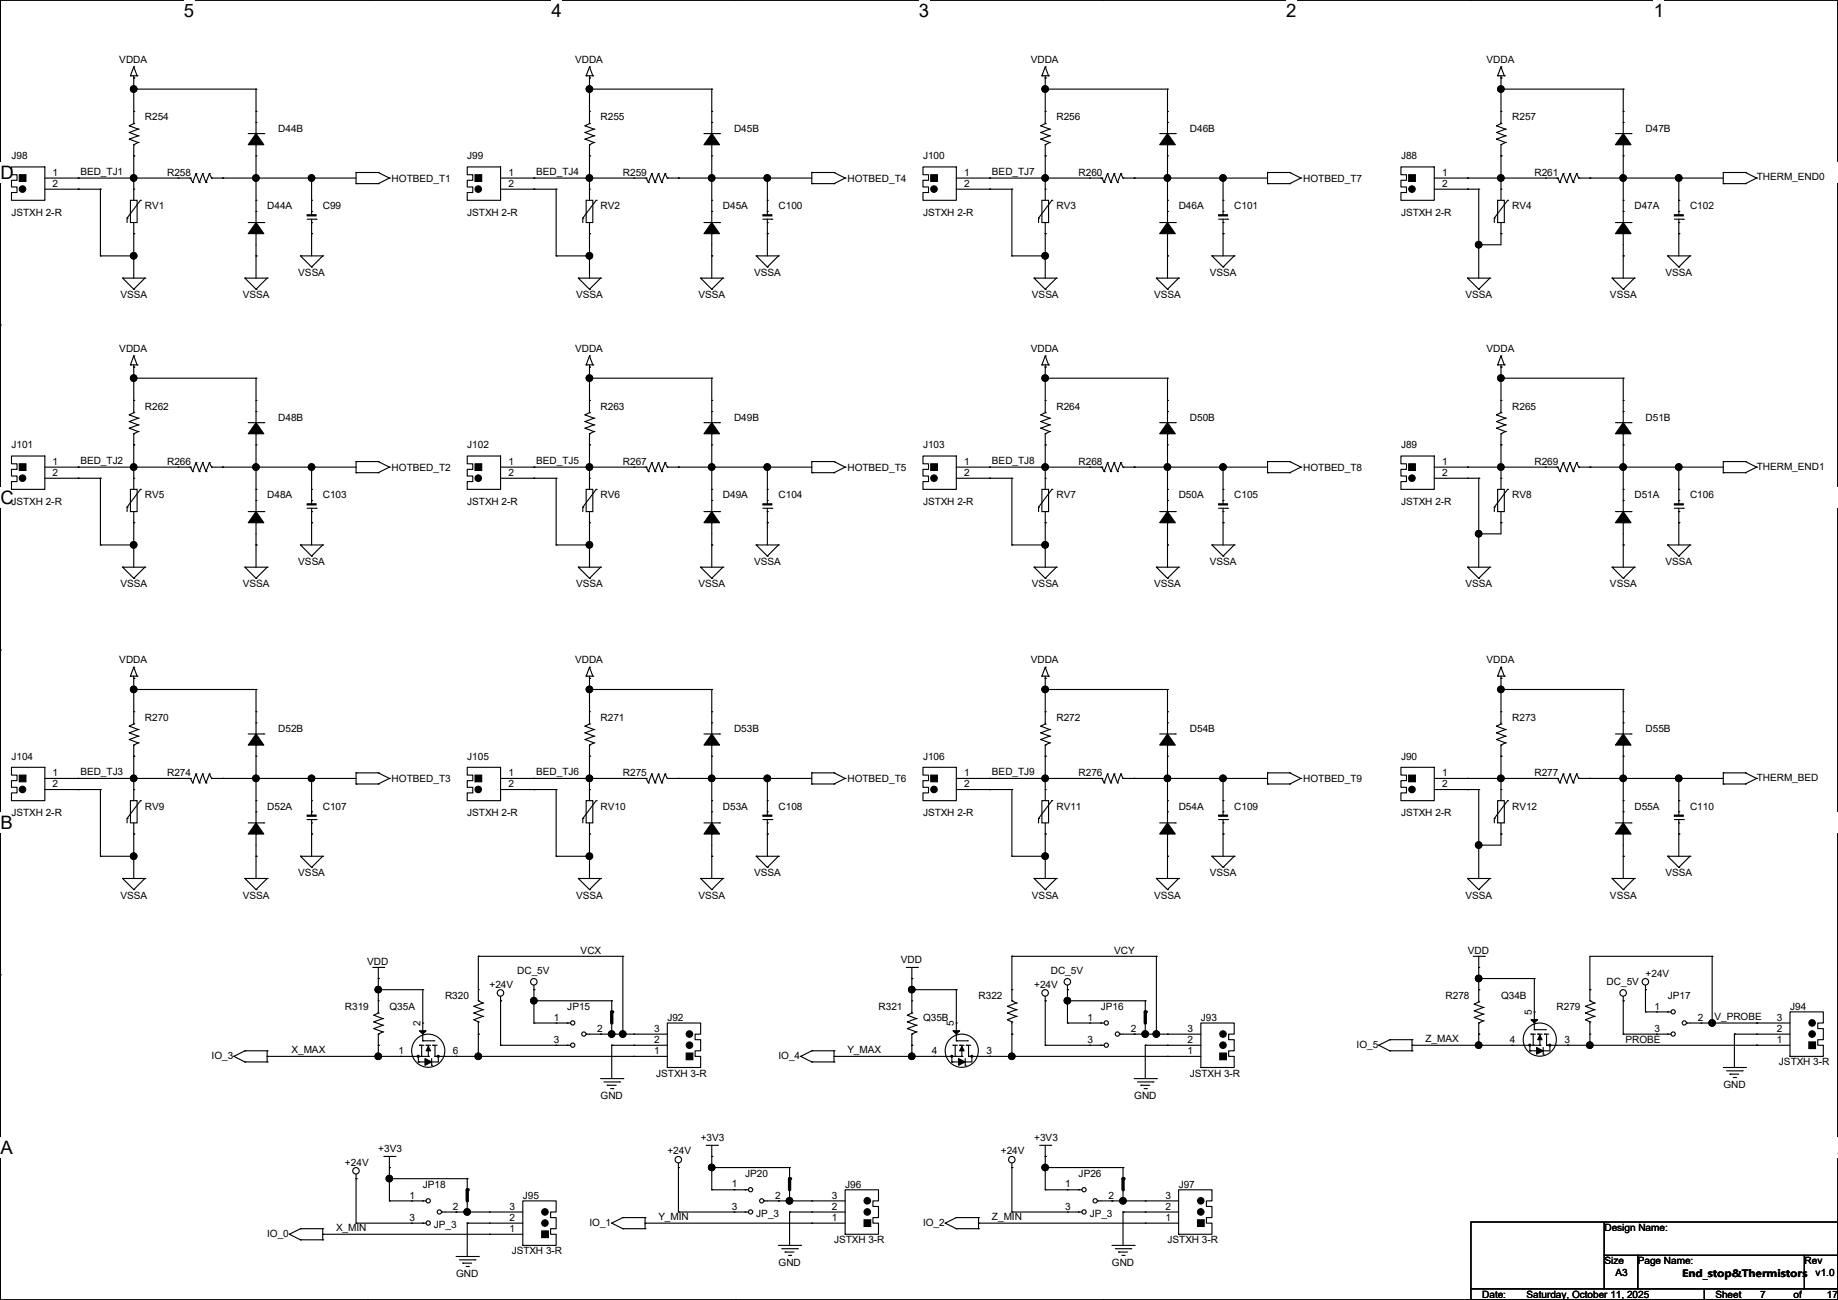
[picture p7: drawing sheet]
<svg xmlns="http://www.w3.org/2000/svg" width="420mm" height="297mm" viewBox="0 0 420 297" stroke-linecap="round" stroke-linejoin="round" font-family="sans-serif">
<defs><g id="words">
<g font-size="4.2">
<text x="42" y="3.9">5</text>
<text x="126" y="3.9">4</text>
<text x="210" y="3.9">3</text>
<text x="293.9" y="3.9">2</text>
<text x="377.9" y="3.9">1</text>
<text x=".1" y="40.9">D</text>
<text x=".1" y="115.1">C</text>
<text x=".1" y="189.4">B</text>
<text x=".1" y="263.6">A</text>
<text x="419.9" y="263.6">A</text>
</g>
<g font-size="2.3">
<text x="27.3" y="14.3">VDDA</text>
<text x="131.4" y="14.3">VDDA</text>
<text x="235.6" y="14.3">VDDA</text>
<text x="339.7" y="14.3">VDDA</text>
<text x="33.1" y="27.5">R254</text>
<text x="137.3" y="27.5">R255</text>
<text x="241.4" y="27.5">R256</text>
<text x="345.5" y="27.5">R257</text>
<text x="63.6" y="30.1">D44B</text>
<text x="167.7" y="30.1">D45B</text>
<text x="271.9" y="30.1">D46B</text>
<text x="376" y="30.1">D47B</text>
<text x="2.6" y="36.4">J98</text>
<text x="12" y="40.1">1</text>
<text x="18.4" y="40">BED_TJ1</text>
<text x="38.2" y="40.2">R258</text>
<text x="89.5" y="41.5">HOTBED_T1</text>
<text x="106.8" y="36.4">J99</text>
<text x="116.2" y="40.1">1</text>
<text x="122.5" y="40">BED_TJ4</text>
<text x="142.3" y="40.2">R259</text>
<text x="193.6" y="41.5">HOTBED_T4</text>
<text x="210.9" y="36.4">J100</text>
<text x="220.3" y="40.1">1</text>
<text x="226.7" y="40">BED_TJ7</text>
<text x="246.5" y="40.2">R260</text>
<text x="297.8" y="41.5">HOTBED_T7</text>
<text x="320.1" y="36.4">J88</text>
<text x="329.5" y="40.1">1</text>
<text x="350.6" y="40.2">R261</text>
<text x="401.4" y="41.2">THERM_END0</text>
<text x="12" y="42.7">2</text>
<text x="33.1" y="47.8">RV1</text>
<text x="61" y="47.8">D44A</text>
<text x="73.7" y="47.8">C99</text>
<text x="116.2" y="42.7">2</text>
<text x="137.3" y="47.8">RV2</text>
<text x="165.2" y="47.8">D45A</text>
<text x="177.9" y="47.8">C100</text>
<text x="220.3" y="42.7">2</text>
<text x="241.4" y="47.8">RV3</text>
<text x="269.3" y="47.8">D46A</text>
<text x="282" y="47.8">C101</text>
<text x="329.5" y="42.7">2</text>
<text x="345.5" y="47.8">RV4</text>
<text x="373.5" y="47.8">D47A</text>
<text x="386.2" y="47.8">C102</text>
<text x="2.6" y="49.4">JSTXH 2-R</text>
<text x="106.8" y="49.4">JSTXH 2-R</text>
<text x="210.9" y="49.4">JSTXH 2-R</text>
<text x="320.1" y="49.4">JSTXH 2-R</text>
<text x="68.2" y="63.1">VSSA</text>
<text x="172.3" y="63.1">VSSA</text>
<text x="276.5" y="63.1">VSSA</text>
<text x="380.6" y="63.1">VSSA</text>
<text x="27.5" y="68.2">VSSA</text>
<text x="55.5" y="68.2">VSSA</text>
<text x="131.7" y="68.2">VSSA</text>
<text x="159.6" y="68.2">VSSA</text>
<text x="235.8" y="68.2">VSSA</text>
<text x="263.8" y="68.2">VSSA</text>
<text x="334.9" y="68.2">VSSA</text>
<text x="367.9" y="68.2">VSSA</text>
<text x="27.3" y="80.3">VDDA</text>
<text x="131.4" y="80.3">VDDA</text>
<text x="235.6" y="80.3">VDDA</text>
<text x="339.7" y="80.3">VDDA</text>
<text x="33.1" y="93.6">R262</text>
<text x="137.3" y="93.6">R263</text>
<text x="241.4" y="93.6">R264</text>
<text x="345.5" y="93.6">R265</text>
<text x="63.6" y="96.1">D48B</text>
<text x="167.7" y="96.1">D49B</text>
<text x="271.9" y="96.1">D50B</text>
<text x="376" y="96.1">D51B</text>
<text x="2.6" y="102.4">J101</text>
<text x="12" y="106.2">1</text>
<text x="18.4" y="106">BED_TJ2</text>
<text x="38.2" y="106.3">R266</text>
<text x="89.5" y="107.5">HOTBED_T2</text>
<text x="106.8" y="102.4">J102</text>
<text x="116.2" y="106.2">1</text>
<text x="122.5" y="106">BED_TJ5</text>
<text x="142.3" y="106.3">R267</text>
<text x="193.6" y="107.5">HOTBED_T5</text>
<text x="210.9" y="102.4">J103</text>
<text x="220.3" y="106.2">1</text>
<text x="226.7" y="106">BED_TJ8</text>
<text x="246.5" y="106.3">R268</text>
<text x="297.8" y="107.5">HOTBED_T8</text>
<text x="320.1" y="102.4">J89</text>
<text x="329.5" y="106.2">1</text>
<text x="350.6" y="106.3">R269</text>
<text x="401.4" y="107.3">THERM_END1</text>
<text x="12" y="108.7">2</text>
<text x="33.1" y="113.9">RV5</text>
<text x="61" y="113.9">D48A</text>
<text x="73.7" y="113.9">C103</text>
<text x="116.2" y="108.7">2</text>
<text x="137.3" y="113.9">RV6</text>
<text x="165.2" y="113.9">D49A</text>
<text x="177.9" y="113.9">C104</text>
<text x="220.3" y="108.7">2</text>
<text x="241.4" y="113.9">RV7</text>
<text x="269.3" y="113.9">D50A</text>
<text x="282" y="113.9">C105</text>
<text x="329.5" y="108.7">2</text>
<text x="345.5" y="113.9">RV8</text>
<text x="373.5" y="113.9">D51A</text>
<text x="386.2" y="113.9">C106</text>
<text x="2.6" y="115.4">JSTXH 2-R</text>
<text x="106.8" y="115.4">JSTXH 2-R</text>
<text x="210.9" y="115.4">JSTXH 2-R</text>
<text x="320.1" y="115.4">JSTXH 2-R</text>
<text x="68.2" y="129.1">VSSA</text>
<text x="172.3" y="129.1">VSSA</text>
<text x="276.5" y="129.1">VSSA</text>
<text x="380.6" y="129.1">VSSA</text>
<text x="27.5" y="134.2">VSSA</text>
<text x="55.5" y="134.2">VSSA</text>
<text x="131.7" y="134.2">VSSA</text>
<text x="159.6" y="134.2">VSSA</text>
<text x="235.8" y="134.2">VSSA</text>
<text x="263.8" y="134.2">VSSA</text>
<text x="334.9" y="134.2">VSSA</text>
<text x="367.9" y="134.2">VSSA</text>
<text x="27.3" y="151.5">VDDA</text>
<text x="131.4" y="151.5">VDDA</text>
<text x="235.6" y="151.5">VDDA</text>
<text x="339.7" y="151.5">VDDA</text>
<text x="33.1" y="164.7">R270</text>
<text x="63.6" y="167.2">D52B</text>
<text x="137.3" y="164.7">R271</text>
<text x="167.7" y="167.2">D53B</text>
<text x="241.4" y="164.7">R272</text>
<text x="271.9" y="167.2">D54B</text>
<text x="345.5" y="164.7">R273</text>
<text x="376" y="167.2">D55B</text>
<text x="2.6" y="173.6">J104</text>
<text x="106.8" y="173.6">J105</text>
<text x="210.9" y="173.6">J106</text>
<text x="320.1" y="173.6">J90</text>
<text x="12" y="177.3">1</text>
<text x="12" y="179.8">2</text>
<text x="18.4" y="177.1">BED_TJ3</text>
<text x="38.2" y="177.4">R274</text>
<text x="89.5" y="178.6">HOTBED_T3</text>
<text x="116.2" y="177.3">1</text>
<text x="116.2" y="179.8">2</text>
<text x="122.5" y="177.1">BED_TJ6</text>
<text x="142.3" y="177.4">R275</text>
<text x="193.6" y="178.6">HOTBED_T6</text>
<text x="220.3" y="177.3">1</text>
<text x="220.3" y="179.8">2</text>
<text x="226.7" y="177.1">BED_TJ9</text>
<text x="246.5" y="177.4">R276</text>
<text x="297.8" y="178.6">HOTBED_T9</text>
<text x="329.5" y="177.3">1</text>
<text x="329.5" y="179.8">2</text>
<text x="350.6" y="177.4">R277</text>
<text x="401.4" y="178.4">THERM_BED</text>
<text x="33.1" y="185">RV9</text>
<text x="61" y="185">D52A</text>
<text x="73.7" y="185">C107</text>
<text x="137.3" y="185">RV10</text>
<text x="165.2" y="185">D53A</text>
<text x="177.9" y="185">C108</text>
<text x="241.4" y="185">RV11</text>
<text x="269.3" y="185">D54A</text>
<text x="282" y="185">C109</text>
<text x="345.5" y="185">RV12</text>
<text x="373.5" y="185">D55A</text>
<text x="386.2" y="185">C110</text>
<text x="2.6" y="186.5">JSTXH 2-R</text>
<text x="106.8" y="186.5">JSTXH 2-R</text>
<text x="210.9" y="186.5">JSTXH 2-R</text>
<text x="320.1" y="186.5">JSTXH 2-R</text>
<text x="68.2" y="200.2">VSSA</text>
<text x="172.3" y="200.2">VSSA</text>
<text x="276.5" y="200.2">VSSA</text>
<text x="380.6" y="200.2">VSSA</text>
<text x="27.5" y="205.3">VSSA</text>
<text x="55.5" y="205.3">VSSA</text>
<text x="131.7" y="205.3">VSSA</text>
<text x="159.6" y="205.3">VSSA</text>
<text x="235.8" y="205.3">VSSA</text>
<text x="263.8" y="205.3">VSSA</text>
<text x="334.9" y="205.3">VSSA</text>
<text x="367.9" y="205.3">VSSA</text>
<text x="83.9" y="220.6">VDD</text>
<text x="132.7" y="218">VCX</text>
<text x="205.8" y="220">VDD</text>
<text x="254.6" y="218">VCY</text>
<text x="335.4" y="218">VDD</text>
<text x="111.9" y="225.6">+24V</text>
<text x="118.2" y="222.6">DC_5V</text>
<text x="236.3" y="225.6">+24V</text>
<text x="240.1" y="222.6">DC_5V</text>
<text x="367.1" y="225.1">DC_5V</text>
<text x="376" y="223.1">+24V</text>
<text x="78.8" y="230.7">R319</text>
<text x="89" y="230.7">Q35A</text>
<text x="101.7" y="228.2">R320</text>
<text x="126.6" y="233.2">1</text>
<text x="129.6" y="230.7">JP15</text>
<text x="152.5" y="233.3">J92</text>
<text x="200.8" y="230.7">R321</text>
<text x="210.9" y="233.3">Q35B</text>
<text x="223.6" y="228.2">R322</text>
<text x="248.5" y="233.2">1</text>
<text x="251.6" y="230.7">JP16</text>
<text x="274.4" y="233.3">J93</text>
<text x="330.3" y="228.2">R278</text>
<text x="343" y="228.2">Q34B</text>
<text x="350.1" y="231.9" transform="rotate(-90 350.1 231.9)">5</text>
<text x="355.7" y="230.7">R279</text>
<text x="378.1" y="230.6">1</text>
<text x="381.1" y="228.2">JP17</text>
<text x="388" y="233.2">2</text>
<text x="391.8" y="233">V_PROBE</text>
<text x="406" y="233.2">3</text>
<text x="409.1" y="230.7">J94</text>
<text x="96.1" y="234.5" transform="rotate(-90 96.1 234.5)">2</text>
<text x="126.6" y="238.3">3</text>
<text x="136.5" y="235.7">2</text>
<text x="149.4" y="235.7">3</text>
<text x="149.4" y="238.3">2</text>
<text x="218" y="234.5" transform="rotate(-90 218 234.5)">5</text>
<text x="248.5" y="238.3">3</text>
<text x="258.4" y="235.7">2</text>
<text x="271.4" y="235.7">3</text>
<text x="271.4" y="238.3">2</text>
<text x="310" y="239.4">IO_5</text>
<text x="325.7" y="238.1">Z_MAX</text>
<text x="345" y="238.3">4</text>
<text x="357.5" y="238.3">3</text>
<text x="371.5" y="238.3">PROBE</text>
<text x="378.1" y="235.7">3</text>
<text x="406" y="235.7">2</text>
<text x="406" y="238.3">1</text>
<text x="48.3" y="241.9">IO_3</text>
<text x="66.6" y="240.6">X_MAX</text>
<text x="91" y="240.8">1</text>
<text x="103.5" y="240.8">6</text>
<text x="149.4" y="240.8">1</text>
<text x="150" y="246">JSTXH 3-R</text>
<text x="177.9" y="241.9">IO_4</text>
<text x="193.6" y="240.6">Y_MAX</text>
<text x="212.9" y="240.8">4</text>
<text x="225.4" y="240.8">3</text>
<text x="271.4" y="240.8">1</text>
<text x="271.9" y="246">JSTXH 3-R</text>
<text x="406.5" y="243.4">JSTXH 3-R</text>
<text x="137.3" y="251">GND</text>
<text x="259.2" y="251">GND</text>
<text x="393.8" y="248.5">GND</text>
<text x="86.4" y="263.2">+3V3</text>
<text x="152.5" y="263.7">+24V</text>
<text x="160.1" y="260.7">+3V3</text>
<text x="228.7" y="263.7">+24V</text>
<text x="236.3" y="260.7">+3V3</text>
<text x="78.8" y="266.3">+24V</text>
<text x="170.3" y="268.8">JP20</text>
<text x="246.5" y="268.8">JP26</text>
<text x="93.6" y="273.8">1</text>
<text x="96.6" y="271.4">JP18</text>
<text x="119.5" y="273.9">J95</text>
<text x="167.2" y="271.3">1</text>
<text x="177.1" y="273.8">2</text>
<text x="190.1" y="273.8">3</text>
<text x="193.1" y="271.4">J96</text>
<text x="243.4" y="271.3">1</text>
<text x="253.3" y="273.8">2</text>
<text x="266.3" y="273.8">3</text>
<text x="269.3" y="271.4">J97</text>
<text x="76.8" y="281.3">X_MIN</text>
<text x="93.6" y="278.9">3</text>
<text x="99.2" y="280.5">JP_3</text>
<text x="103.5" y="276.4">2</text>
<text x="116.4" y="276.4">3</text>
<text x="116.4" y="278.9">2</text>
<text x="116.4" y="281.4">1</text>
<text x="134.7" y="280">IO_1</text>
<text x="150.5" y="278.7">Y_MIN</text>
<text x="167.2" y="276.4">3</text>
<text x="172.8" y="278">JP_3</text>
<text x="190.1" y="276.4">2</text>
<text x="190.1" y="278.9">1</text>
<text x="210.9" y="280">IO_2</text>
<text x="226.7" y="278.7">Z_MIN</text>
<text x="243.4" y="276.4">3</text>
<text x="249" y="278">JP_3</text>
<text x="266.3" y="276.4">2</text>
<text x="266.3" y="278.9">1</text>
<text x="366.6" y="281.3">Design Name:</text>
<text x="61" y="282.5">IO_0</text>
<text x="116.9" y="286.6">JSTXH 3-R</text>
<text x="190.6" y="284.1">JSTXH 3-R</text>
<text x="266.8" y="284.1">JSTXH 3-R</text>
<text x="104.2" y="291.7">GND</text>
<text x="177.9" y="289.1">GND</text>
<text x="254.1" y="289.1">GND</text>
<text x="366.6" y="288.9">Size</text>
<text x="369.2" y="291.4">A3</text>
<text x="374.3" y="288.9">Page Name:</text>
<text x="384.4" y="291.8">End_stop&amp;Thermistors</text>
<text x="412.4" y="288.9">Rev</text>
<text x="414.9" y="291.4">v1.0</text>
<text x="338.7" y="296.5">Date:</text>
<text x="348.8" y="296.5">Saturday, October 11, 2025</text>
<text x="392" y="296.5">Sheet</text>
<text x="402.2" y="296.5">7</text>
<text x="409.8" y="296.5">of</text>
<text x="417.4" y="296.5">17</text>
</g>
</g></defs>
<path d="M.1 0h419.8v297h-419.8z" fill="none" stroke="#000" stroke-width=".25"/>
<path d="M42 0h2.4v4.8h-2.4z" fill="#fff"/>
<path d="M84 0h.1M84 297h.1" fill="none" stroke="#000" stroke-width=".25"/>
<path d="M126 0h2.4v4.8h-2.4z" fill="#fff"/>
<path d="M168 0h.1M168 297h.1" fill="none" stroke="#000" stroke-width=".25"/>
<path d="M210 0h2.3v4.8h-2.3z" fill="#fff"/>
<path d="M252 0h.1M252 297h.1" fill="none" stroke="#000" stroke-width=".25"/>
<path d="M293.9 0h2.4v4.8h-2.4z" fill="#fff"/>
<path d="M336 0h.1M336 297h.1" fill="none" stroke="#000" stroke-width=".25"/>
<g fill="#fff">
<path d="M377.9 0h2.4v4.8h-2.4z"/>
<path d="M.1 37.1h3v4.8h-3z"/>
<path d="M419.9 37.1l.1 4.8z"/>
<path d="M.1 111.3h3v4.8h-3z"/>
<path d="M419.9 111.3l.1 4.8z"/>
</g>
<path d="M.1 74.3h.1M419.9 74.3h.1" fill="none" stroke="#000" stroke-width=".25"/>
<g fill="#fff">
<path d="M.1 185.6h2.8v4.7h-2.8z"/>
<path d="M419.9 185.6l.1 4.7z"/>
</g>
<path d="M.1 148.5h.1M419.9 148.5h.1" fill="none" stroke="#000" stroke-width=".25"/>
<g fill="#fff">
<path d="M0 259.8h2.9v4.7h-2.9z"/>
<path d="M419.9 259.8h.1v4.7h-.1z"/>
</g>
<g fill="none" stroke="#000" stroke-width=".25">
<path d="M29.8 17.3h.1M29.8 17.3h1.5M30.6 17.8h.1M30.6 15.3h.1M30.6 17.3v10.9M30.6 15.3l-.8 2M30.6 15.3l.7 2M31.3 17.3h.1M133.9 17.3h.1M133.9 17.3h1.6M134.7 17.8h.1M134.7 15.3h.1"/>
<path d="M134.7 17.3v10.9M134.7 15.3l-.8 2M134.7 15.3l.8 2M135.5 17.3h.1M238.1 17.3h.1M238.1 17.3h1.5M238.8 17.8h.1M238.8 15.3h.1M238.8 17.3v10.9M238.8 15.3l-.7 2M238.8 15.3l.8 2M239.6 17.3h.1"/>
<path d="M342.2 17.3h.1M342.2 17.3h1.5M343 17.8h.1M343 15.3h.1M343 17.3v10.9M343 15.3l-.8 2M343 15.3l.7 2M343.7 17.3h.1M2.6 38.1h7.6v7.7h-7.6v-1.8h1.3v-1.3h-1.3v-1.5h1.3v-1.3h-1.3zM29.5 28.7h.1M29.5 30.3h.1M29.5 31.8h.1"/>
<path d="M29.5 28.7l2.1 .8M29.5 30.3l2.1 .7M29.5 31.8l2.1 .8M30.6 33.1h.1M30.6 28.2h.1M30.6 35.6h.1M30.6 25.4h.1M30.6 20.4h.1M30.6 33.1v12.7M30.6 28.2l-1.1 .5M30.6 20.4h27.9M31.6 29.5h.1"/>
<path d="M31.6 31h.1M31.6 32.6h.1M31.6 29.5l-2.1 .8M31.6 31l-2.1 .8M31.6 32.6l-1 .5M44.8 39.7h.1M44.8 39.7l-.8 2M44.8 39.7l.8 2M46.3 39.7h.1M46.3 39.7l-.7 2M46.3 39.7l.8 2M47.8 39.7h.1"/>
<path d="M47.8 39.7l-.7 2M47.8 39.7l.5 1M56.7 30.5h3.6M58.5 28h.1M58.5 33.1h.1M58.5 25.4h.1M58.5 20.4h.1M58.5 35.6h.1M58.5 20.4v10.1M58.5 33.1v17.7M60.3 30.5h.1M81.4 39.4h.1"/>
<path d="M81.4 39.4h5M81.4 39.4v2.6M86.4 39.4h.1M86.4 39.4l2.6 1.3M106.8 38.1h7.6v7.7h-7.6v-1.8h1.2v-1.3h-1.2v-1.5h1.2v-1.3h-1.2zM133.7 28.7h.1M133.7 30.3h.1M133.7 31.8h.1M133.7 28.7l2 .8M133.7 30.3l2 .7M133.7 31.8l2 .8M134.7 33.1h.1"/>
<path d="M134.7 28.2h.1M134.7 35.6h.1M134.7 25.4h.1M134.7 20.4h.1M134.7 33.1v12.7M134.7 28.2l-1 .5M134.7 20.4h27.9M135.7 29.5h.1M135.7 31h.1M135.7 32.6h.1M135.7 29.5l-2 .8M135.7 31l-2 .8"/>
<path d="M135.7 32.6l-1 .5M148.9 39.7h.1M148.9 39.7l-.7 2M148.9 39.7l.8 2M150.5 39.7h.1M150.5 39.7l-.8 2M150.5 39.7l.7 2M152 39.7h.1M152 39.7l-.8 2M152 39.7l.5 1M160.9 30.5h3.5M162.6 28h.1"/>
<path d="M162.6 33.1h.1M162.6 25.4h.1M162.6 20.4h.1M162.6 35.6h.1M162.6 20.4v10.1M162.6 33.1v17.7M164.4 30.5h.1M185.5 39.4h.1M185.5 39.4h5.1M185.5 39.4v2.6M190.6 39.4h.1M190.6 39.4l2.5 1.3"/>
<path d="M210.9 38.1h7.6v7.7h-7.6v-1.8h1.3v-1.3h-1.3v-1.5h1.3v-1.3h-1.3zM237.8 28.7h.1M237.8 30.3h.1M237.8 31.8h.1M237.8 28.7l2.1 .8M237.8 30.3l2.1 .7M237.8 31.8l2.1 .8M238.8 33.1h.1M238.8 28.2h.1M238.8 35.6h.1M238.8 25.4h.1M238.8 20.4h.1"/>
<path d="M238.8 33.1v12.7M238.8 28.2l-1 .5M238.8 20.4h28M239.9 29.5h.1M239.9 31h.1M239.9 32.6h.1M239.9 29.5l-2.1 .8M239.9 31l-2.1 .8M239.9 32.6l-1.1 .5M253.1 39.7h.1M253.1 39.7l-.8 2M253.1 39.7l.7 2"/>
<path d="M254.6 39.7h.1M254.6 39.7l-.8 2M254.6 39.7l.8 2M256.1 39.7h.1M256.1 39.7l-.7 2M256.1 39.7l.5 1M265 30.5h3.6M266.8 28h.1M266.8 33.1h.1M266.8 25.4h.1M266.8 20.4h.1M266.8 35.6h.1"/>
<path d="M266.8 20.4v10.1M266.8 33.1v17.7M268.6 30.5h.1M289.6 39.4h.1M289.6 39.4h5.1M289.6 39.4v2.6M294.7 39.4h.1M294.7 39.4l2.6 1.3M320.1 38.1h7.6v7.7h-7.6v-1.8h1.3v-1.3h-1.3v-1.5h1.3v-1.3h-1.3zM342 28.7h.1M342 30.3h.1M342 31.8h.1"/>
<path d="M342 28.7l2 .8M342 30.3l2 .7M342 31.8l2 .8M343 33.1h.1M343 28.2h.1M343 35.6h.1M343 25.4h.1M343 20.4h.1M343 33.1v12.7M343 28.2l-1 .5M343 20.4h27.9M344 29.5h.1"/>
<path d="M344 31h.1M344 32.6h.1M344 29.5l-2 .8M344 31l-2 .8M344 32.6l-1 .5M357.2 39.7h.1M357.2 39.7l-.8 2M357.2 39.7l.8 2M358.7 39.7h.1M358.7 39.7l-.7 2M358.7 39.7l.8 2M360.3 39.7h.1"/>
<path d="M360.3 39.7l-.8 2M360.3 39.7l.5 1M369.1 30.5h3.6M370.9 28h.1M370.9 33.1h.1M370.9 25.4h.1M370.9 20.4h.1M370.9 35.6h.1M370.9 20.4v10.1M370.9 33.1v17.7M372.7 30.5h.1M393.8 39.4h.1"/>
<path d="M393.8 39.4v2.6M393.8 39.4h5.1M398.9 39.4h.1M398.9 39.4l2.5 1.3M10.2 40.7h33.3M10.2 43.2h12.7M17.9 40.7h.1M17.9 43.2h.1M22.9 43.2h.1M22.9 58.5h.1M22.9 58.5h7.7M22.9 43.2v15.3"/>
<path d="M29 49.8h.1M29 49.8v1M29.8 45.8h1.5v5h-1.5zM30.6 53.4h.1M30.6 43.2h.1M30.6 40.7h.1M30.6 58.5h.1M30.6 50.8v12.7M32.1 45.8h.1M32.1 45.8l-3.1 4M40.7 40.7h.1M43.5 40.7h.1"/>
<path d="M43.5 40.7l.5 1M44 41.7h.1M45.6 41.7h.1M47.1 41.7h.1M48.3 40.7h.1M48.3 40.7h33.1M50.9 40.7h.1M56.7 50.8h3.6M58.5 48.3h.1M58.5 53.4h.1M58.5 58.5h.1M58.5 45.8h.1"/>
<path d="M58.5 40.7h.1M58.5 53.4v10.1M60.3 50.8h.1M68.7 58.5h.1M68.7 58.5h5M68.7 58.5l2.5 2.5M70.2 50.1h2M71.2 50.8h.1M71.2 48.3h.1M71.2 45.8h.1M71.2 53.4h.1M71.2 40.7h.1"/>
<path d="M71.2 40.7v8.4M71.2 50.1v8.4M72.2 50.1h.1M73.7 58.5h.1M73.7 58.5l-2.5 2.5M81.4 42h.1M81.4 42h5M86.4 42h.1M89 40.7h.1M89 40.7l-2.6 1.3M114.4 40.7h33.3M114.4 43.2h12.7"/>
<path d="M122 40.7h.1M122 43.2h.1M127.1 43.2h.1M127.1 58.5h.1M127.1 58.5h7.6M127.1 43.2v15.3M133.2 49.8h.1M133.2 49.8v1M133.9 45.8h1.6v5h-1.6zM134.7 53.4h.1M134.7 43.2h.1M134.7 40.7h.1"/>
<path d="M134.7 58.5h.1M134.7 50.8v12.7M136.2 45.8h.1M136.2 45.8l-3 4M144.9 40.7h.1M147.7 40.7h.1M147.7 40.7l.5 1M148.2 41.7h.1M149.7 41.7h.1M151.2 41.7h.1M152.5 40.7h.1M152.5 40.7h33"/>
<path d="M155 40.7h.1M160.9 50.8h3.5M162.6 48.3h.1M162.6 53.4h.1M162.6 58.5h.1M162.6 45.8h.1M162.6 40.7h.1M162.6 53.4v10.1M164.4 50.8h.1M172.8 58.5h.1M172.8 58.5h5.1M172.8 58.5l2.5 2.5"/>
<path d="M174.3 50.1h2.1M175.3 50.8h.1M175.3 48.3h.1M175.3 45.8h.1M175.3 53.4h.1M175.3 40.7h.1M175.3 40.7v8.4M175.3 50.1v8.4M176.4 50.1h.1M177.9 58.5h.1M177.9 58.5l-2.6 2.5M185.5 42h.1"/>
<path d="M185.5 42h5.1M190.6 42h.1M193.1 40.7h.1M193.1 40.7l-2.5 1.3M218.5 40.7h33.3M218.5 43.2h12.7M226.1 40.7h.1M226.1 43.2h.1M231.2 43.2h.1M231.2 58.5h.1M231.2 43.2v15.3M231.2 58.5h7.6"/>
<path d="M237.3 49.8h.1M237.3 49.8v1M238.1 45.8h1.5v5h-1.5zM238.8 53.4h.1M238.8 43.2h.1M238.8 40.7h.1M238.8 58.5h.1M238.8 50.8v12.7M240.4 45.8h.1M240.4 45.8l-3.1 4M249 40.7h.1M251.8 40.7h.1"/>
<path d="M251.8 40.7l.5 1M252.3 41.7h.1M253.8 41.7h.1M255.4 41.7h.1M256.6 40.7h.1M256.6 40.7h33M259.2 40.7h.1M265 50.8h3.6M266.8 48.3h.1M266.8 53.4h.1M266.8 58.5h.1M266.8 45.8h.1"/>
<path d="M266.8 40.7h.1M266.8 53.4v10.1M268.6 50.8h.1M276.9 58.5h.1M276.9 58.5h5.1M276.9 58.5l2.6 2.5M278.5 50.1h2M279.5 50.8h.1M279.5 48.3h.1M279.5 45.8h.1M279.5 53.4h.1M279.5 40.7h.1"/>
<path d="M279.5 40.7v8.4M279.5 50.1v8.4M280.5 50.1h.1M282 58.5h.1M282 58.5l-2.5 2.5M289.6 42h.1M289.6 42h5.1M294.7 42h.1M297.3 40.7h.1M297.3 40.7l-2.6 1.3M327.7 40.7h28.2M327.7 43.2h10.2"/>
<path d="M335.4 40.7h.1M335.4 43.2h.1M337.9 43.2h.1M337.9 55.9h.1M337.9 43.2v20.3M341.5 49.8h.1M341.5 49.8v1M342.2 45.8h1.5v5h-1.5zM343 53.4h.1M343 43.2h.1M343 40.7h.1M343 50.8v5.1h-5.1"/>
<path d="M344.5 45.8h.1M344.5 45.8l-3 4M353.1 40.7h.1M355.9 40.7h.1M355.9 40.7l.5 1M356.4 41.7h.1M358 41.7h.1M359.5 41.7h.1M360.8 40.7h.1M360.8 40.7h33M363.3 40.7h.1M369.1 50.8h3.6"/>
<path d="M370.9 48.3h.1M370.9 53.4h.1M370.9 58.5h.1M370.9 45.8h.1M370.9 40.7h.1M370.9 53.4v10.1M372.7 50.8h.1M381.1 58.5h.1M381.1 58.5h5.1M381.1 58.5l2.5 2.5M382.6 50.1h2M383.6 50.8h.1"/>
<path d="M383.6 48.3h.1M383.6 45.8h.1M383.6 53.4h.1M383.6 40.7h.1M383.6 40.7v8.4M383.6 50.1v8.4M384.6 50.1h.1M386.2 58.5h.1M386.2 58.5l-2.6 2.5M393.8 42h.1M393.8 42h5.1M398.9 42h.1"/>
<path d="M401.4 40.7h.1M401.4 40.7l-2.5 1.3M28 63.5h.1M28 63.5h5.1M28 63.5l2.6 2.6M30.6 66.1h.1M33.1 63.5h.1M33.1 63.5l-2.5 2.6M56 63.5h.1M56 63.5h5M56 63.5l2.5 2.6M58.5 66.1h.1"/>
<path d="M61 63.5h.1M61 63.5l-2.5 2.6M71.2 61h.1M132.2 63.5h.1M132.2 63.5h5M132.2 63.5l2.5 2.6M134.7 66.1h.1M137.2 63.5h.1M137.2 63.5l-2.5 2.6M160.1 63.5h.1M160.1 63.5h5.1M160.1 63.5l2.5 2.6"/>
<path d="M162.6 66.1h.1M165.2 63.5h.1M165.2 63.5l-2.6 2.6M175.3 61h.1M236.3 63.5h.1M236.3 63.5h5.1M236.3 63.5l2.5 2.6M238.8 66.1h.1M241.4 63.5h.1M241.4 63.5l-2.6 2.6M264.2 63.5h.1M264.2 63.5h5.1"/>
<path d="M264.2 63.5l2.6 2.6M266.8 66.1h.1M269.3 63.5h.1M269.3 63.5l-2.5 2.6M279.5 61h.1M335.4 63.5h.1M335.4 63.5h5M335.4 63.5l2.5 2.6M337.9 66.1h.1M340.4 63.5h.1M340.4 63.5l-2.5 2.6M368.4 63.5h.1"/>
<path d="M368.4 63.5h5.1M368.4 63.5l2.5 2.6M370.9 66.1h.1M373.5 63.5h.1M373.5 63.5l-2.6 2.6M383.6 61h.1M29.5 94.8h.1M29.5 96.3h.1M29.5 97.8h.1M29.5 94.8l2.1 .7M29.5 96.3l2.1 .8M29.5 97.8l2.1 .8"/>
<path d="M29.8 83.4h.1M29.8 83.4h1.5M30.6 83.9h.1M30.6 81.3h.1M30.6 99.1h.1M30.6 94.3h.1M30.6 91.5h.1M30.6 86.4h.1M30.6 83.4v10.9M30.6 99.1v12.7M30.6 81.3l-.8 2.1M30.6 81.3l.7 2.1"/>
<path d="M30.6 94.3l-1.1 .5M30.6 86.4h27.9M31.3 83.4h.1M31.6 95.5h.1M31.6 97.1h.1M31.6 98.6h.1M31.6 95.5l-2.1 .8M31.6 97.1l-2.1 .7M31.6 98.6l-1 .5M56.7 96.6h3.6M58.5 94h.1M58.5 99.1h.1"/>
<path d="M58.5 91.5h.1M58.5 86.4h.1M58.5 86.4v10.2M58.5 99.1v17.8M60.3 96.6h.1M133.7 94.8h.1M133.7 96.3h.1M133.7 97.8h.1M133.7 94.8l2 .7M133.7 96.3l2 .8M133.7 97.8l2 .8M133.9 83.4h.1"/>
<path d="M133.9 83.4h1.6M134.7 83.9h.1M134.7 81.3h.1M134.7 99.1h.1M134.7 94.3h.1M134.7 91.5h.1M134.7 86.4h.1M134.7 83.4v10.9M134.7 99.1v12.7M134.7 81.3l-.8 2.1M134.7 81.3l.8 2.1M134.7 94.3l-1 .5"/>
<path d="M134.7 86.4h27.9M135.5 83.4h.1M135.7 95.5h.1M135.7 97.1h.1M135.7 98.6h.1M135.7 95.5l-2 .8M135.7 97.1l-2 .7M135.7 98.6l-1 .5M160.9 96.6h3.5M162.6 94h.1M162.6 99.1h.1M162.6 91.5h.1"/>
<path d="M162.6 86.4h.1M162.6 86.4v10.2M162.6 99.1v17.8M164.4 96.6h.1M237.8 94.8h.1M237.8 96.3h.1M237.8 97.8h.1M237.8 94.8l2.1 .7M237.8 96.3l2.1 .8M237.8 97.8l2.1 .8M238.1 83.4h.1M238.1 83.4h1.5"/>
<path d="M238.8 83.9h.1M238.8 81.3h.1M238.8 99.1h.1M238.8 94.3h.1M238.8 91.5h.1M238.8 86.4h.1M238.8 83.4v10.9M238.8 99.1v12.7M238.8 81.3l-.7 2.1M238.8 81.3l.8 2.1M238.8 94.3l-1 .5M238.8 86.4h28"/>
<path d="M239.6 83.4h.1M239.9 95.5h.1M239.9 97.1h.1M239.9 98.6h.1M239.9 95.5l-2.1 .8M239.9 97.1l-2.1 .7M239.9 98.6l-1.1 .5M265 96.6h3.6M266.8 94h.1M266.8 99.1h.1M266.8 91.5h.1M266.8 86.4h.1"/>
<path d="M266.8 86.4v10.2M266.8 99.1v17.8M268.6 96.6h.1M342 94.8h.1M342 96.3h.1M342 97.8h.1M342 94.8l2 .7M342 96.3l2 .8M342 97.8l2 .8M342.2 83.4h.1M342.2 83.4h1.5M343 83.9h.1"/>
<path d="M343 81.3h.1M343 99.1h.1M343 94.3h.1M343 91.5h.1M343 86.4h.1M343 83.4v10.9M343 99.1v12.7M343 81.3l-.8 2.1M343 81.3l.7 2.1M343 94.3l-1 .5M343 86.4h27.9M343.7 83.4h.1"/>
<path d="M344 95.5h.1M344 97.1h.1M344 98.6h.1M344 95.5l-2 .8M344 97.1l-2 .7M344 98.6l-1 .5M369.1 96.6h3.6M370.9 94h.1M370.9 99.1h.1M370.9 91.5h.1M370.9 86.4h.1M370.9 86.4v10.2"/>
<path d="M370.9 99.1v17.8M372.7 96.6h.1M2.6 104.2h7.6v7.6h-7.6v-1.8h1.3v-1.2h-1.3v-1.6h1.3v-1.2h-1.3zM10.2 106.7h33.3M10.2 109.3h12.7M17.9 106.7h.1M17.9 109.3h.1M22.9 109.3h.1M22.9 109.3v15.2M29 115.9h.1M29 115.9v1M29.8 111.8h1.5v5.1h-1.5z"/>
<path d="M30.6 119.4h.1M30.6 109.3h.1M30.6 101.6h.1M30.6 106.7h.1M30.6 116.9v12.7M32.1 111.8h.1M32.1 111.8l-3.1 4.1M40.7 106.7h.1M43.5 106.7h.1M43.5 106.7l.5 1M44 107.7h.1M44.8 105.7h.1"/>
<path d="M44.8 105.7l-.8 2M44.8 105.7l.8 2M45.6 107.7h.1M46.3 105.7h.1M46.3 105.7l-.7 2M46.3 105.7l.8 2M47.1 107.7h.1M47.8 105.7h.1M47.8 105.7l-.7 2M47.8 105.7l.5 1M48.3 106.7h.1M48.3 106.7h33.1"/>
<path d="M50.9 106.7h.1M56.7 116.9h3.6M58.5 114.3h.1M58.5 119.4h.1M58.5 111.8h.1M58.5 101.6h.1M58.5 106.7h.1M58.5 119.4v10.2M60.3 116.9h.1M70.2 116.1h2M71.2 116.9h.1M71.2 114.3h.1"/>
<path d="M71.2 111.8h.1M71.2 119.4h.1M71.2 106.7h.1M71.2 106.7v8.4M71.2 116.1v8.4M72.2 116.1h.1M81.4 108h.1M81.4 105.5h.1M81.4 108h5M81.4 105.5h5M81.4 105.5v2.5M86.4 105.5h.1"/>
<path d="M86.4 108h.1M86.4 105.5l2.6 1.2M89 106.7h.1M89 106.7l-2.6 1.3M106.8 104.2h7.6v7.6h-7.6v-1.8h1.2v-1.2h-1.2v-1.6h1.2v-1.2h-1.2zM114.4 106.7h33.3M114.4 109.3h12.7M122 106.7h.1M122 109.3h.1M127.1 109.3h.1M127.1 109.3v15.2M133.2 115.9h.1"/>
<path d="M133.2 115.9v1M133.9 111.8h1.6v5.1h-1.6zM134.7 119.4h.1M134.7 109.3h.1M134.7 101.6h.1M134.7 106.7h.1M134.7 116.9v12.7M136.2 111.8h.1M136.2 111.8l-3 4.1M144.9 106.7h.1M147.7 106.7h.1M147.7 106.7l.5 1"/>
<path d="M148.2 107.7h.1M148.9 105.7h.1M148.9 105.7l-.7 2M148.9 105.7l.8 2M149.7 107.7h.1M150.5 105.7h.1M150.5 105.7l-.8 2M150.5 105.7l.7 2M151.2 107.7h.1M152 105.7h.1M152 105.7l-.8 2M152 105.7l.5 1"/>
<path d="M152.5 106.7h.1M152.5 106.7h33M155 106.7h.1M160.9 116.9h3.5M162.6 114.3h.1M162.6 119.4h.1M162.6 111.8h.1M162.6 101.6h.1M162.6 106.7h.1M162.6 119.4v10.2M164.4 116.9h.1M174.3 116.1h2.1"/>
<path d="M175.3 116.9h.1M175.3 114.3h.1M175.3 111.8h.1M175.3 119.4h.1M175.3 106.7h.1M175.3 106.7v8.4M175.3 116.1v8.4M176.4 116.1h.1M185.5 108h.1M185.5 105.5h.1M185.5 108h5.1M185.5 105.5h5.1"/>
<path d="M185.5 105.5v2.5M190.6 105.5h.1M190.6 108h.1M190.6 105.5l2.5 1.2M193.1 106.7h.1M193.1 106.7l-2.5 1.3M210.9 104.2h7.6v7.6h-7.6v-1.8h1.3v-1.2h-1.3v-1.6h1.3v-1.2h-1.3zM218.5 106.7h33.3M218.5 109.3h12.7M226.1 106.7h.1M226.1 109.3h.1M231.2 109.3h.1"/>
<path d="M231.2 109.3v15.2M237.3 115.9h.1M237.3 115.9v1M238.1 111.8h1.5v5.1h-1.5zM238.8 119.4h.1M238.8 109.3h.1M238.8 101.6h.1M238.8 106.7h.1M238.8 116.9v12.7M240.4 111.8h.1M240.4 111.8l-3.1 4.1M249 106.7h.1"/>
<path d="M251.8 106.7h.1M251.8 106.7l.5 1M252.3 107.7h.1M253.1 105.7h.1M253.1 105.7l-.8 2M253.1 105.7l.7 2M253.8 107.7h.1M254.6 105.7h.1M254.6 105.7l-.8 2M254.6 105.7l.8 2M255.4 107.7h.1M256.1 105.7h.1"/>
<path d="M256.1 105.7l-.7 2M256.1 105.7l.5 1M256.6 106.7h.1M256.6 106.7h33M259.2 106.7h.1M265 116.9h3.6M266.8 114.3h.1M266.8 119.4h.1M266.8 111.8h.1M266.8 101.6h.1M266.8 106.7h.1M266.8 119.4v10.2"/>
<path d="M268.6 116.9h.1M278.5 116.1h2M279.5 116.9h.1M279.5 114.3h.1M279.5 111.8h.1M279.5 119.4h.1M279.5 106.7h.1M279.5 106.7v8.4M279.5 116.1v8.4M280.5 116.1h.1M289.6 108h.1M289.6 105.5h.1"/>
<path d="M289.6 108h5.1M289.6 105.5h5.1M289.6 105.5v2.5M294.7 105.5h.1M294.7 108h.1M294.7 105.5l2.6 1.2M297.3 106.7h.1M297.3 106.7l-2.6 1.3M320.1 104.2h7.6v7.6h-7.6v-1.8h1.3v-1.2h-1.3v-1.6h1.3v-1.2h-1.3zM327.7 106.7h28.2M327.7 109.3h10.2M335.4 106.7h.1"/>
<path d="M335.4 109.3h.1M337.9 109.3h.1M337.9 109.3v20.3M341.5 115.9h.1M341.5 115.9v1M342.2 111.8h1.5v5.1h-1.5zM343 119.4h.1M343 109.3h.1M343 101.6h.1M343 106.7h.1M343 116.9v5.1h-5.1M344.5 111.8h.1"/>
<path d="M344.5 111.8l-3 4.1M353.1 106.7h.1M355.9 106.7h.1M355.9 106.7l.5 1M356.4 107.7h.1M357.2 105.7h.1M357.2 105.7l-.8 2M357.2 105.7l.8 2M358 107.7h.1M358.7 105.7h.1M358.7 105.7l-.7 2M358.7 105.7l.8 2"/>
<path d="M359.5 107.7h.1M360.3 105.7h.1M360.3 105.7l-.8 2M360.3 105.7l.5 1M360.8 106.7h.1M360.8 106.7h33M363.3 106.7h.1M369.1 116.9h3.6M370.9 114.3h.1M370.9 119.4h.1M370.9 111.8h.1M370.9 101.6h.1"/>
<path d="M370.9 106.7h.1M370.9 119.4v10.2M372.7 116.9h.1M382.6 116.1h2M383.6 116.9h.1M383.6 114.3h.1M383.6 111.8h.1M383.6 119.4h.1M383.6 106.7h.1M383.6 106.7v8.4M383.6 116.1v8.4M384.6 116.1h.1"/>
<path d="M393.8 108h.1M393.8 105.5h.1M393.8 105.5v2.5M393.8 108h5.1M393.8 105.5h5.1M398.9 108h.1M398.9 105.5h.1M398.9 105.5l2.5 1.2M401.4 106.7h.1M401.4 106.7l-2.5 1.3M22.9 124.5h.1M22.9 124.5h7.7"/>
<path d="M28 129.6h.1M28 129.6h5.1M28 129.6l2.6 2.5M30.6 132.1h.1M30.6 124.5h.1M33.1 129.6h.1M33.1 129.6l-2.5 2.5M56 129.6h.1M56 129.6h5M56 129.6l2.5 2.5M58.5 132.1h.1M58.5 124.5h.1"/>
<path d="M61 129.6h.1M61 129.6l-2.5 2.5M68.7 124.5h.1M68.7 124.5h5M68.7 124.5l2.5 2.5M71.2 127h.1M73.7 124.5h.1M73.7 124.5l-2.5 2.5M127.1 124.5h.1M127.1 124.5h7.6M132.2 129.6h.1M132.2 129.6h5"/>
<path d="M132.2 129.6l2.5 2.5M134.7 132.1h.1M134.7 124.5h.1M137.2 129.6h.1M137.2 129.6l-2.5 2.5M160.1 129.6h.1M160.1 129.6h5.1M160.1 129.6l2.5 2.5M162.6 132.1h.1M162.6 124.5h.1M165.2 129.6h.1M165.2 129.6l-2.6 2.5"/>
<path d="M172.8 124.5h.1M172.8 124.5h5.1M172.8 124.5l2.5 2.5M175.3 127h.1M177.9 124.5h.1M177.9 124.5l-2.6 2.5M231.2 124.5h.1M231.2 124.5h7.6M236.3 129.6h.1M236.3 129.6h5.1M236.3 129.6l2.5 2.5M238.8 132.1h.1"/>
<path d="M238.8 124.5h.1M241.4 129.6h.1M241.4 129.6l-2.6 2.5M264.2 129.6h.1M264.2 129.6h5.1M264.2 129.6l2.6 2.5M266.8 132.1h.1M266.8 124.5h.1M269.3 129.6h.1M269.3 129.6l-2.5 2.5M276.9 124.5h.1M276.9 124.5h5.1"/>
<path d="M276.9 124.5l2.6 2.5M279.5 127h.1M282 124.5h.1M282 124.5l-2.5 2.5M335.4 129.6h.1M335.4 129.6h5M335.4 129.6l2.5 2.5M337.9 132.1h.1M337.9 122h.1M340.4 129.6h.1M340.4 129.6l-2.5 2.5M368.4 129.6h.1"/>
<path d="M368.4 129.6h5.1M368.4 129.6l2.5 2.5M370.9 132.1h.1M370.9 124.5h.1M373.5 129.6h.1M373.5 129.6l-2.6 2.5M381.1 124.5h.1M381.1 124.5h5.1M381.1 124.5l2.5 2.5M383.6 127h.1M386.2 124.5h.1M386.2 124.5l-2.6 2.5"/>
<path d="M29.8 154.5h.1M29.8 154.5h1.5M30.6 155h.1M30.6 152.4h.1M30.6 157.5h.1M30.6 154.5v10.9M30.6 152.4l-.8 2.1M30.6 152.4l.7 2.1M30.6 157.5h27.9M31.3 154.5h.1M58.5 157.5h.1M58.5 157.5v10.2"/>
<path d="M133.9 154.5h.1M133.9 154.5h1.6M134.7 155h.1M134.7 152.4h.1M134.7 157.5h.1M134.7 154.5v10.9M134.7 152.4l-.8 2.1M134.7 152.4l.8 2.1M134.7 157.5h27.9M135.5 154.5h.1M162.6 157.5h.1M162.6 157.5v10.2"/>
<path d="M238.1 154.5h.1M238.1 154.5h1.5M238.8 155h.1M238.8 152.4h.1M238.8 157.5h.1M238.8 154.5v10.9M238.8 152.4l-.7 2.1M238.8 152.4l.8 2.1M238.8 157.5h28M239.6 154.5h.1M266.8 157.5h.1M266.8 157.5v10.2"/>
<path d="M342.2 154.5h.1M342.2 154.5h1.5M343 155h.1M343 152.4h.1M343 157.5h.1M343 154.5v10.9M343 152.4l-.8 2.1M343 152.4l.7 2.1M343 157.5h27.9M343.7 154.5h.1M370.9 157.5h.1M370.9 157.5v10.2"/>
<path d="M2.6 175.3h7.6v7.6h-7.6v-1.8h1.3v-1.2h-1.3v-1.5h1.3v-1.3h-1.3zM10.2 177.8h33.3M17.9 177.8h.1M29.5 165.9h.1M29.5 167.4h.1M29.5 169h.1M29.5 165.9l2.1 .8M29.5 167.4l2.1 .8M29.5 169l2.1 .7M30.6 170.2h.1M30.6 165.4h.1M30.6 172.8h.1"/>
<path d="M30.6 162.6h.1M30.6 177.8h.1M30.6 170.2v12.7M30.6 165.4l-1.1 .5M31.6 166.7h.1M31.6 168.2h.1M31.6 169.7h.1M31.6 166.7l-2.1 .7M31.6 168.2l-2.1 .8M31.6 169.7l-1 .5M40.7 177.8h.1M43.5 177.8h.1"/>
<path d="M43.5 177.8l.5 1.1M44 178.9h.1M44.8 176.8h.1M44.8 176.8l-.8 2.1M44.8 176.8l.8 2.1M45.6 178.9h.1M46.3 176.8h.1M46.3 176.8l-.7 2.1M46.3 176.8l.8 2.1M47.1 178.9h.1M47.8 176.8h.1M47.8 176.8l-.7 2.1"/>
<path d="M47.8 176.8l.5 1M48.3 177.8h.1M48.3 177.8h33.1M50.9 177.8h.1M56.7 167.7h3.6M58.5 165.1h.1M58.5 170.2h.1M58.5 162.6h.1M58.5 172.8h.1M58.5 177.8h.1M58.5 170.2v17.8M60.3 167.7h.1"/>
<path d="M71.2 177.8h.1M71.2 177.8v8.4M81.4 179.1h.1M81.4 176.6h.1M81.4 179.1h5M81.4 176.6h5M81.4 176.6v2.5M86.4 176.6h.1M86.4 179.1h.1M86.4 176.6l2.6 1.2M89 177.8h.1M89 177.8l-2.6 1.3"/>
<path d="M106.8 175.3h7.6v7.6h-7.6v-1.8h1.2v-1.2h-1.2v-1.5h1.2v-1.3h-1.2zM114.4 177.8h33.3M122 177.8h.1M133.7 165.9h.1M133.7 167.4h.1M133.7 169h.1M133.7 165.9l2 .8M133.7 167.4l2 .8M133.7 169l2 .7M134.7 170.2h.1M134.7 165.4h.1M134.7 172.8h.1"/>
<path d="M134.7 162.6h.1M134.7 177.8h.1M134.7 170.2v12.7M134.7 165.4l-1 .5M135.7 166.7h.1M135.7 168.2h.1M135.7 169.7h.1M135.7 166.7l-2 .7M135.7 168.2l-2 .8M135.7 169.7l-1 .5M144.9 177.8h.1M147.7 177.8h.1"/>
<path d="M147.7 177.8l.5 1.1M148.2 178.9h.1M148.9 176.8h.1M148.9 176.8l-.7 2.1M148.9 176.8l.8 2.1M149.7 178.9h.1M150.5 176.8h.1M150.5 176.8l-.8 2.1M150.5 176.8l.7 2.1M151.2 178.9h.1M152 176.8h.1M152 176.8l-.8 2.1"/>
<path d="M152 176.8l.5 1M152.5 177.8h.1M152.5 177.8h33M155 177.8h.1M160.9 167.7h3.5M162.6 165.1h.1M162.6 170.2h.1M162.6 162.6h.1M162.6 172.8h.1M162.6 177.8h.1M162.6 170.2v17.8M164.4 167.7h.1"/>
<path d="M175.3 177.8h.1M175.3 177.8v8.4M185.5 179.1h.1M185.5 176.6h.1M185.5 179.1h5.1M185.5 176.6h5.1M185.5 176.6v2.5M190.6 176.6h.1M190.6 179.1h.1M190.6 176.6l2.5 1.2M193.1 177.8h.1M193.1 177.8l-2.5 1.3"/>
<path d="M210.9 175.3h7.6v7.6h-7.6v-1.8h1.3v-1.2h-1.3v-1.5h1.3v-1.3h-1.3zM218.5 177.8h33.3M226.1 177.8h.1M237.8 165.9h.1M237.8 167.4h.1M237.8 169h.1M237.8 165.9l2.1 .8M237.8 167.4l2.1 .8M237.8 169l2.1 .7M238.8 170.2h.1M238.8 165.4h.1M238.8 172.8h.1"/>
<path d="M238.8 162.6h.1M238.8 177.8h.1M238.8 170.2v12.7M238.8 165.4l-1 .5M239.9 166.7h.1M239.9 168.2h.1M239.9 169.7h.1M239.9 166.7l-2.1 .7M239.9 168.2l-2.1 .8M239.9 169.7l-1.1 .5M249 177.8h.1M251.8 177.8h.1"/>
<path d="M251.8 177.8l.5 1.1M252.3 178.9h.1M253.1 176.8h.1M253.1 176.8l-.8 2.1M253.1 176.8l.7 2.1M253.8 178.9h.1M254.6 176.8h.1M254.6 176.8l-.8 2.1M254.6 176.8l.8 2.1M255.4 178.9h.1M256.1 176.8h.1M256.1 176.8l-.7 2.1"/>
<path d="M256.1 176.8l.5 1M256.6 177.8h.1M256.6 177.8h33M259.2 177.8h.1M265 167.7h3.6M266.8 165.1h.1M266.8 170.2h.1M266.8 162.6h.1M266.8 172.8h.1M266.8 177.8h.1M266.8 170.2v17.8M268.6 167.7h.1"/>
<path d="M279.5 177.8h.1M279.5 177.8v8.4M289.6 179.1h.1M289.6 176.6h.1M289.6 179.1h5.1M289.6 176.6h5.1M289.6 176.6v2.5M294.7 176.6h.1M294.7 179.1h.1M294.7 176.6l2.6 1.2M297.3 177.8h.1M297.3 177.8l-2.6 1.3"/>
<path d="M320.1 175.3h7.6v7.6h-7.6v-1.8h1.3v-1.2h-1.3v-1.5h1.3v-1.3h-1.3zM327.7 177.8h28.2M335.4 177.8h.1M342 165.9h.1M342 167.4h.1M342 169h.1M342 165.9l2 .8M342 167.4l2 .8M342 169l2 .7M343 170.2h.1M343 165.4h.1M343 172.8h.1"/>
<path d="M343 162.6h.1M343 177.8h.1M343 170.2v12.7M343 165.4l-1 .5M344 166.7h.1M344 168.2h.1M344 169.7h.1M344 166.7l-2 .7M344 168.2l-2 .8M344 169.7l-1 .5M353.1 177.8h.1M355.9 177.8h.1"/>
<path d="M355.9 177.8l.5 1.1M356.4 178.9h.1M357.2 176.8h.1M357.2 176.8l-.8 2.1M357.2 176.8l.8 2.1M358 178.9h.1M358.7 176.8h.1M358.7 176.8l-.7 2.1M358.7 176.8l.8 2.1M359.5 178.9h.1M360.3 176.8h.1M360.3 176.8l-.8 2.1"/>
<path d="M360.3 176.8l.5 1M360.8 177.8h.1M360.8 177.8h33M363.3 177.8h.1M369.1 167.7h3.6M370.9 165.1h.1M370.9 170.2h.1M370.9 162.6h.1M370.9 172.8h.1M370.9 177.8h.1M370.9 170.2v17.8M372.7 167.7h.1"/>
<path d="M383.6 177.8h.1M383.6 177.8v8.4M393.8 179.1h.1M393.8 176.6h.1M393.8 176.6v2.5M393.8 179.1h5.1M393.8 176.6h5.1M398.9 179.1h.1M398.9 176.6h.1M398.9 176.6l2.5 1.2M401.4 177.8h.1M401.4 177.8l-2.5 1.3"/>
<path d="M10.2 180.4h12.7M17.9 180.4h.1M22.9 180.4h.1M22.9 195.6h.1M22.9 195.6h7.7M22.9 180.4v15.2M29 187h.1M29 187v1M29.8 182.9h1.5v5.1h-1.5zM30.6 190.5h.1M30.6 180.4h.1M30.6 195.6h.1"/>
<path d="M30.6 188v12.7M32.1 182.9h.1M32.1 182.9l-3.1 4.1M56.7 188h3.6M58.5 185.5h.1M58.5 190.5h.1M58.5 195.6h.1M58.5 182.9h.1M58.5 190.5v10.2M60.3 188h.1M68.7 195.6h.1M68.7 195.6h5"/>
<path d="M68.7 195.6l2.5 2.6M70.2 187.2h2M71.2 198.2h.1M71.2 188h.1M71.2 185.5h.1M71.2 182.9h.1M71.2 190.5h.1M71.2 187.2v8.4M72.2 187.2h.1M73.7 195.6h.1M73.7 195.6l-2.5 2.6M114.4 180.4h12.7"/>
<path d="M122 180.4h.1M127.1 180.4h.1M127.1 195.6h.1M127.1 195.6h7.6M127.1 180.4v15.2M133.2 187h.1M133.2 187v1M133.9 182.9h1.6v5.1h-1.6zM134.7 190.5h.1M134.7 180.4h.1M134.7 195.6h.1M134.7 188v12.7"/>
<path d="M136.2 182.9h.1M136.2 182.9l-3 4.1M160.9 188h3.5M162.6 185.5h.1M162.6 190.5h.1M162.6 195.6h.1M162.6 182.9h.1M162.6 190.5v10.2M164.4 188h.1M172.8 195.6h.1M172.8 195.6h5.1M172.8 195.6l2.5 2.6"/>
<path d="M174.3 187.2h2.1M175.3 198.2h.1M175.3 188h.1M175.3 185.5h.1M175.3 182.9h.1M175.3 190.5h.1M175.3 187.2v8.4M176.4 187.2h.1M177.9 195.6h.1M177.9 195.6l-2.6 2.6M218.5 180.4h12.7M226.1 180.4h.1"/>
<path d="M231.2 180.4h.1M231.2 195.6h.1M231.2 180.4v15.2M231.2 195.6h7.6M237.3 187h.1M237.3 187v1M238.1 182.9h1.5v5.1h-1.5zM238.8 190.5h.1M238.8 180.4h.1M238.8 195.6h.1M238.8 188v12.7M240.4 182.9h.1"/>
<path d="M240.4 182.9l-3.1 4.1M265 188h3.6M266.8 185.5h.1M266.8 190.5h.1M266.8 195.6h.1M266.8 182.9h.1M266.8 190.5v10.2M268.6 188h.1M276.9 195.6h.1M276.9 195.6h5.1M276.9 195.6l2.6 2.6M278.5 187.2h2"/>
<path d="M279.5 198.2h.1M279.5 188h.1M279.5 185.5h.1M279.5 182.9h.1M279.5 190.5h.1M279.5 187.2v8.4M280.5 187.2h.1M282 195.6h.1M282 195.6l-2.5 2.6M327.7 180.4h10.2M335.4 180.4h.1M337.9 180.4h.1"/>
<path d="M337.9 193.1h.1M337.9 180.4v20.3M341.5 187h.1M341.5 187v1M342.2 182.9h1.5v5.1h-1.5zM343 190.5h.1M343 180.4h.1M343 188v5.1h-5.1M344.5 182.9h.1M344.5 182.9l-3 4.1M369.1 188h3.6M370.9 185.5h.1"/>
<path d="M370.9 190.5h.1M370.9 195.6h.1M370.9 182.9h.1M370.9 190.5v10.2M372.7 188h.1M381.1 195.6h.1M381.1 195.6h5.1M381.1 195.6l2.5 2.6M382.6 187.2h2M383.6 198.2h.1M383.6 188h.1M383.6 185.5h.1"/>
<path d="M383.6 182.9h.1M383.6 190.5h.1M383.6 187.2v8.4M384.6 187.2h.1M386.2 195.6h.1M386.2 195.6l-2.6 2.6M28 200.7h.1M28 200.7h5.1M28 200.7l2.6 2.5M30.6 203.2h.1M33.1 200.7h.1M33.1 200.7l-2.5 2.5"/>
<path d="M56 200.7h.1M56 200.7h5M56 200.7l2.5 2.5M58.5 203.2h.1M61 200.7h.1M61 200.7l-2.5 2.5M109.3 218.5h.1M109.3 218.5h33M109.3 218.5v10.1M132.2 200.7h.1M132.2 200.7h5M132.2 200.7l2.5 2.5"/>
<path d="M134.7 203.2h.1M137.2 200.7h.1M137.2 200.7l-2.5 2.5M142.3 218.5h.1M142.3 218.5v17.8M160.1 200.7h.1M160.1 200.7h5.1M160.1 200.7l2.5 2.5M162.6 203.2h.1M165.2 200.7h.1M165.2 200.7l-2.6 2.5M231.2 218.5h.1"/>
<path d="M231.2 218.5v10.1M231.2 218.5h33M236.3 200.7h.1M236.3 200.7h5.1M236.3 200.7l2.5 2.5M238.8 203.2h.1M241.4 200.7h.1M241.4 200.7l-2.6 2.5M264.2 200.7h.1M264.2 218.5h.1M264.2 200.7h5.1M264.2 200.7l2.6 2.5"/>
<path d="M264.2 218.5v17.8M266.8 203.2h.1M269.3 200.7h.1M269.3 200.7l-2.5 2.5M335.4 200.7h.1M335.4 200.7h5M335.4 200.7l2.5 2.5M336.6 218.5h2.6M337.9 203.2h.1M337.9 218.5v10.4M339.2 218.5h.1M340.4 200.7h.1"/>
<path d="M340.4 200.7l-2.5 2.5M368.4 200.7h.1M368.4 200.7h5.1M368.4 200.7l2.5 2.5M370.9 203.2h.1M373.5 200.7h.1M373.5 200.7l-2.6 2.5M391.2 218.5h.1M391.2 218.5h-27.9v10.1M391.2 218.5v15.2M.1 222.7h.1M85.2 221h2.5"/>
<path d="M85.4 231.9h.1M85.4 233.5h.1M85.4 235h.1M85.4 231.9l2.1 .8M85.4 233.5l2.1 .7M85.4 235l2.1 .8M86.4 223.6h.1M86.4 236.3h.1M86.4 231.4h.1M86.4 238.8h.1M86.4 228.6h.1M86.4 226.1h.1"/>
<path d="M86.4 231.4l-1 .5M86.4 221v10.4M86.4 236.3v5M86.4 226.1h10.2M87.5 232.7h.1M87.5 234.2h.1M87.5 235.8h.1M87.5 232.7l-2.1 .8M87.5 234.2l-2.1 .8M87.5 235.8l-1.1 .5M87.7 221h.1M95.8 238.8h.1"/>
<path d="M95.8 238.8h1.1M96.4 238.8v2.5M96.6 237.8h.1M96.6 233.7h.1M96.6 226.1h.1M96.6 237.8h2.5M96.6 226.1v11.7M97.4 238.8h.1M97.4 238.8h1M97.9 238.8v2.5M98.9 238.8h.1M98.9 238.8h1"/>
<path d="M99.1 237.8h.1M99.4 238.8v2.5M108.3 233h.1M108.3 231.4h.1M108.3 229.9h.1M108.3 233l1 .5M108.3 231.4l2 .8M108.3 229.9l2 .8M109.3 228.6h.1M109.3 233.5h.1M109.3 226.1h.1M109.3 236.3h.1"/>
<path d="M109.3 228.6l1 .6M109.3 233.5v7.8M110.3 232.2h.1M110.3 230.7h.1M110.3 229.2h.1M110.3 232.2l-2 .8M110.3 230.7l-2 .7M110.3 229.2l-2 .7M114.4 228.6h.1M114.4 238.8h.1M114.4 227.6v11.2M114.4 238.8h16"/>
<path d="M122 226.1h.1M122 228.6h.1M122 233.7h.1M122 225.1v8.6M122 233.7h8.4M122 228.6h17.8M127.1 233.7h.1M127.1 238.8h.1M129.6 233.7h.1M129.6 238.8h.1M133.9 236.3h.1M133.9 236.3h18.6"/>
<path d="M137.2 236.3h.1M139.8 233.7h.1M139.8 231.2h.1M139.8 228.6h.1M139.8 236.3h.1M139.8 238.8h.1M139.8 238.8h12.7M139.8 228.6v2.6M139.8 233.7v2.6M139.8 238.8v7.6M142.3 236.3h.1M144.9 236.3h.1"/>
<path d="M144.9 238.8h.1M152.5 233.7h7.6v2.6h-1.3v1.2h1.3v2.6h-1.3v1.2h1.3v2.6h-7.6zM207.1 221h2.5M207.3 231.9h.1M207.3 233.5h.1M207.3 235h.1M207.3 231.9l2.1 .8M207.3 233.5l2.1 .7M207.3 235l2.1 .8M208.4 223.6h.1M208.4 236.3h.1M208.4 231.4h.1"/>
<path d="M208.4 238.8h.1M208.4 228.6h.1M208.4 226.1h.1M208.4 221v10.4M208.4 236.3v5M208.4 231.4l-1.1 .5M208.4 226.1h10.1M209.4 232.7h.1M209.4 234.2h.1M209.4 235.8h.1M209.4 232.7l-2.1 .8M209.4 234.2l-2.1 .8"/>
<path d="M209.4 235.8l-1 .5M209.6 221h.1M217.8 238.8h.1M217.8 238.8h1M218.3 238.8v2.5M218.5 237.8h.1M218.5 233.7h.1M218.5 226.1h.1M218.5 226.1v11.7M218.5 237.8h2.6M219.3 238.8h.1M219.3 238.8h1"/>
<path d="M219.8 238.8v2.5M220.8 238.8h.1M220.8 238.8h1M221.1 237.8h.1M221.3 238.8v2.5M230.2 233h.1M230.2 231.4h.1M230.2 229.9h.1M230.2 233l1 .5M230.2 231.4l2 .8M230.2 229.9l2 .8M231.2 228.6h.1"/>
<path d="M231.2 233.5h.1M231.2 226.1h.1M231.2 236.3h.1M231.2 233.5v7.8M231.2 228.6l1 .6M232.2 232.2h.1M232.2 230.7h.1M232.2 229.2h.1M232.2 232.2l-2 .8M232.2 230.7l-2 .7M232.2 229.2l-2 .7M238.8 228.6h.1"/>
<path d="M238.8 238.8h.1M238.8 227.6v11.2M238.8 238.8h13.5M243.9 226.1h.1M243.9 228.6h.1M243.9 233.7h.1M243.9 225.1v8.6M243.9 233.7h8.4M243.9 228.6h17.8M249 233.7h.1M249 238.8h.1M251.5 233.7h.1"/>
<path d="M251.5 238.8h.1M255.9 236.3h.1M255.9 236.3h18.5M259.2 236.3h.1M261.7 233.7h.1M261.7 231.2h.1M261.7 228.6h.1M261.7 236.3h.1M261.7 238.8h.1M261.7 238.8h12.7M261.7 228.6v2.6M261.7 233.7v2.6"/>
<path d="M261.7 238.8v7.6M264.2 236.3h.1M266.8 236.3h.1M266.8 238.8h.1M274.4 233.7h7.6v2.6h-1.2v1.2h1.2v2.6h-1.2v1.2h1.2v2.6h-7.6zM315 238.8h.1M315 238.8l2.6 1.3M317.6 237.5h.1M317.6 237.5l-2.6 1.3M317.6 237.5h5.1M322.7 237.5h.1M322.7 238.8h.1"/>
<path d="M322.7 237.5v2.6M322.7 238.8h29.2M336.9 229.4h.1M336.9 230.9h.1M336.9 232.5h.1M336.9 229.4l2 .8M336.9 230.9l2 .8M336.9 232.5l2 .7M337.9 221h.1M337.9 233.7h.1M337.9 228.9h.1M337.9 236.3h.1"/>
<path d="M337.9 226.1h.1M337.9 238.8h.1M337.9 223.6h.1M337.9 233.7v5.1M337.9 228.9l-1 .5M337.9 223.6h12.7M338.9 230.2h.1M338.9 231.7h.1M338.9 233.2h.1M338.9 230.2l-2 .7M338.9 231.7l-2 .8M338.9 233.2l-1 .5"/>
<path d="M345.5 238.8h.1M349.6 238.8v1.3M349.8 236.3h.1M349.8 236.3h1.1M350.4 238.8h.1M350.4 236.3v2.5M350.6 235.2h.1M350.6 231.2h.1M350.6 223.6h.1M350.6 223.6v11.6M350.6 235.2h2.5M351.4 236.3h.1"/>
<path d="M351.4 236.3h1M351.9 238.8h.1M351.9 236.3v2.5M352.6 239.3v1.5M352.9 236.3h.1M352.9 236.3h1M353.1 235.2h.1M353.4 238.8h.1M353.4 238.8h55.6M353.4 236.3v2.5M354.2 238.8h.1M354.2 238.8v1.3h-4.6"/>
<path d="M358.2 238.8h.1M362.3 233h.1M362.3 231.4h.1M362.3 229.9h.1M362.3 233l1 .5M362.3 231.4l2 .8M362.3 229.9l2 .8M363.3 228.6h.1M363.3 233.5h.1M363.3 226.1h.1M363.3 236.3h.1M363.3 238.8h.1"/>
<path d="M363.3 228.6l1 .6M363.3 233.5v5.3M364.3 232.2h.1M364.3 230.7h.1M364.3 229.2h.1M364.3 232.2l-2 .8M364.3 230.7l-2 .7M364.3 229.2l-2 .7M370.9 228.6h.1M370.9 236.3h.1M370.9 227.6v8.7M370.9 236.3h10.9"/>
<path d="M376 226.1h.1M376 231.2h.1M376 225.1v6.1M376 231.2h5.8M378.5 231.2h.1M378.5 236.3h.1M381.1 231.2h.1M381.1 236.3h.1M385.4 233.7h.1M385.4 233.7h23.6M388.7 233.7h.1M391.2 233.7h.1"/>
<path d="M396.3 236.3h.1M396.3 236.3h12.7M396.3 236.3v7.6M401.4 233.7h.1M401.4 236.3h.1M401.4 238.8h.1M409 231.2h7.6v2.5h-1.2v1.3h1.2v2.5h-1.2v1.3h1.2v2.5h-7.6zM419.9 222.7h.1M53.4 241.3h.1M53.4 241.3l2.6 1.3M56 240.1h.1M56 242.6h.1"/>
<path d="M56 240.1l-2.6 1.2M56 240.1h5M56 242.6h5M61 240.1h.1M61 242.6h.1M61 241.3h.1M61 240.1v2.5M61 241.3h36.9M86.4 241.3h.1M91.5 241.3h.1M95.6 242.6h.1M95.6 241.3v1.3"/>
<path d="M96.4 241.3h.1M97.9 241.3h.1M98.6 243.4h.1M98.6 241.9v1.5M99.4 241.3h.1M99.4 241.3h53.1M100.2 241.3h.1M100.2 241.3v1.3h-4.6M104.2 241.3h.1M109.3 241.3h.1M137.2 246.4h5.1M138 247.2h3.6"/>
<path d="M138.8 247.9h.1M138.8 247.9h2M139.5 248.7h.5M140 248.7h.1M141.6 247.2h.1M142.3 246.4h.1M144.9 241.3h.1M183 241.3h.1M183 241.3l2.5 1.3M185.5 240.1h.1M185.5 242.6h.1M185.5 240.1h5.1"/>
<path d="M185.5 242.6h5.1M185.5 240.1l-2.5 1.2M190.6 240.1h.1M190.6 242.6h.1M190.6 241.3h.1M190.6 240.1v2.5M190.6 241.3h29.2M208.4 241.3h.1M213.4 241.3h.1M217.5 242.6h.1M217.5 241.3v1.3M218.3 241.3h.1"/>
<path d="M219.8 241.3h.1M220.6 243.4h.1M220.6 241.9v1.5M221.3 241.3h.1M221.3 241.3h53.1M222.1 241.3h.1M222.1 241.3v1.3h-4.6M226.1 241.3h.1M231.2 241.3h.1M259.2 246.4h5M259.9 247.2h3.6M260.7 247.9h.1"/>
<path d="M260.7 247.9h2M261.5 248.7h.5M262 248.7h.1M263.5 247.2h.1M264.2 246.4h.1M266.8 241.3h.1M317.6 240.1h.1M317.6 240.1h5.1M322.7 240.1h.1M349.6 240.1h.1M352.6 240.8h.1M393.8 243.9h5.1"/>
<path d="M394.5 244.6h3.6M395.3 245.4h.1M395.3 245.4h2M396.1 246.2h.5M396.6 246.2h.1M398.1 244.6h.1M398.9 243.9h.1M81.4 269.3h.1M81.4 279.4h.1M81.4 268.3v11.1M81.4 279.4h16M87.7 264.2h2.6"/>
<path d="M89 266.7h.1M89 274.4h.1M89 269.3h.1M89 264.2v10.2M89 274.4h8.4M89 269.3h17.8M90.3 264.2h.1M94.1 274.4h.1M94.1 279.4h.1M96.6 274.4h.1M96.6 279.4h.1M100.9 276.9h.1"/>
<path d="M100.9 276.9h18.6M104.2 276.9h.1M106.8 274.4h.1M106.8 271.8h.1M106.8 269.3h.1M106.8 276.9h.1M106.8 279.4h.1M106.8 279.4h12.7M106.8 269.3v2.5M106.8 274.4v2.5M106.8 279.4v7.7M111.8 276.9h.1"/>
<path d="M111.8 279.4h.1M119.5 274.4h7.6v2.5h-1.3v1.3h1.3v2.5h-1.3v1.3h1.3v2.5h-7.6zM139.8 279.4h.1M139.8 279.4l2.5 1.3M142.3 278.2h.1M142.3 278.2l-2.5 1.2M142.3 278.2h5.1M147.4 278.2h.1M147.4 279.4h.1M147.4 278.2v2.5M147.4 279.4h45.7M155 266.7h.1"/>
<path d="M155 276.9h.1M155 265.7v11.2M155 276.9h16M161.4 261.7h2.5M162.6 264.2h.1M162.6 266.7h.1M162.6 271.8h.1M162.6 261.7v10.1M162.6 271.8h8.4M162.6 266.7h17.8M163.9 261.7h.1M167.7 271.8h.1"/>
<path d="M167.7 276.9h.1M170.3 271.8h.1M170.3 276.9h.1M174.6 274.4h.1M174.6 274.4h18.5M177.9 274.4h.1M180.4 271.8h.1M180.4 269.3h.1M180.4 266.7h.1M180.4 274.4h.1M180.4 276.9h.1M180.4 276.9h12.7"/>
<path d="M180.4 266.7v2.6M180.4 271.8v2.6M180.4 276.9v7.6M185.5 274.4h.1M185.5 276.9h.1M185.5 279.4h.1M193.1 271.8h7.6v2.6h-1.2v1.2h1.2v2.6h-1.2v1.2h1.2v2.6h-7.6zM216 279.4h.1M216 279.4l2.5 1.3M218.5 278.2h.1M218.5 278.2h5.1M218.5 278.2l-2.5 1.2"/>
<path d="M223.6 278.2h.1M223.6 279.4h.1M223.6 278.2v2.5M223.6 279.4h45.7M231.2 266.7h.1M231.2 276.9h.1M231.2 265.7v11.2M231.2 276.9h16M237.6 261.7h2.5M238.8 264.2h.1M238.8 271.8h.1M238.8 266.7h.1"/>
<path d="M238.8 261.7v10.1M238.8 271.8h8.4M238.8 266.7h17.8M240.1 261.7h.1M243.9 271.8h.1M243.9 276.9h.1M246.5 271.8h.1M246.5 276.9h.1M250.8 274.4h.1M250.8 274.4h18.5M254.1 274.4h.1M256.6 271.8h.1"/>
<path d="M256.6 269.3h.1M256.6 276.9h.1M256.6 266.7h.1M256.6 274.4h.1M256.6 276.9h12.7M256.6 266.7v2.6M256.6 271.8v2.6M256.6 276.9v7.6M261.7 274.4h.1M261.7 276.9h.1M261.7 279.4h.1M269.3 271.8h7.6v2.6h-1.2v1.2h1.2v2.6h-1.2v1.2h1.2v2.6h-7.6z"/>
<path d="M336.1 279.2h30.5v15.2h-30.5zM366.6 279.2h53.3v7.6h-53.3zM66.1 282h.1M66.1 282l2.6 1.3M68.7 280.7h.1M68.7 283.3h.1M68.7 280.7l-2.6 1.3M68.7 280.7h5M68.7 283.3h5M73.7 280.7h.1M73.7 283.3h.1M73.7 282h.1"/>
<path d="M73.7 280.7v2.6M73.7 282h45.8M104.2 287.1h5.1M105 287.8h3.5M105.7 288.6h.1M105.7 288.6h2.1M106.5 289.3h.5M107 289.3h.1M108.5 287.8h.1M109.3 287.1h.1M111.8 282h.1M142.3 280.7h.1"/>
<path d="M142.3 280.7h5.1M147.4 280.7h.1M177.9 284.5h5.1M178.6 285.3h3.6M179.4 286h.1M179.4 286h2M180.2 286.8h.5M180.7 286.8h.1M182.2 285.3h.1M183 284.5h.1M218.5 280.7h.1M218.5 280.7h5.1"/>
<path d="M223.6 280.7h.1M254.1 284.5h5.1M254.8 285.3h3.6M255.6 286h.1M255.6 286h2M256.4 286.8h.5M256.9 286.8h.1M258.4 285.3h.1M259.2 284.5h.1M336.1 294.4h53.4v2.6h-53.4zM366.6 286.8h7.6v7.6h-7.6zM374.2 286.8h38.1v7.6h-38.1z"/>
<path d="M389.5 294.4h30.4v2.6h-30.4zM412.3 286.8h7.6v7.6h-7.6z"/>
<circle cx="114.4" cy="226.8" r=".74"/>
<circle cx="122" cy="224.3" r=".74"/>
<circle cx="130.9" cy="233.7" r=".49"/>
<circle cx="130.9" cy="238.8" r=".49"/>
<circle cx="133.4" cy="236.2" r=".49"/>
<circle cx="238.8" cy="226.8" r=".74"/>
<circle cx="243.9" cy="224.3" r=".74"/>
<circle cx="252.8" cy="233.7" r=".49"/>
<circle cx="252.8" cy="238.8" r=".49"/>
<circle cx="255.3" cy="236.2" r=".49"/>
<circle cx="351.9" cy="237.5" r="3.8"/>
<circle cx="370.9" cy="226.8" r=".74"/>
<circle cx="376" cy="224.3" r=".74"/>
<circle cx="382.3" cy="231.2" r=".49"/>
<circle cx="382.3" cy="236.2" r=".49"/>
<circle cx="384.9" cy="233.7" r=".49"/>
<circle cx="97.9" cy="240.1" r="3.8"/>
<circle cx="219.8" cy="240.1" r="3.8"/>
<circle cx="81.3" cy="267.5" r=".74"/>
<circle cx="97.9" cy="279.4" r=".49"/>
<circle cx="97.9" cy="274.3" r=".49"/>
<circle cx="100.4" cy="276.9" r=".49"/>
<circle cx="155" cy="264.9" r=".74"/>
<circle cx="171.5" cy="276.9" r=".49"/>
<circle cx="171.5" cy="271.8" r=".49"/>
<circle cx="174.1" cy="274.3" r=".49"/>
<circle cx="231.2" cy="264.9" r=".74"/>
<circle cx="247.7" cy="271.8" r=".49"/>
<circle cx="247.7" cy="276.9" r=".49"/>
<circle cx="250.3" cy="274.3" r=".49"/>
</g>
<g fill="#000" stroke="#000" stroke-width=".25">
<path d="M95.8 235.5h1.6l-.8 .8zM217.8 235.5h1.5l-.8 .8zM349.8 233h1.6l-.8 .7z"/>
<path d="M4.4 39.9h1.5v1.5h-1.5z" fill-rule="evenodd"/>
<path d="M58.5 30.5l1.8 2.6h-3.6z" fill-rule="evenodd"/>
<path d="M108.5 39.9h1.6v1.5h-1.6z" fill-rule="evenodd"/>
<path d="M162.6 30.5l1.8 2.6h-3.5z" fill-rule="evenodd"/>
<path d="M212.7 39.9h1.5v1.5h-1.5z" fill-rule="evenodd"/>
<path d="M266.8 30.5l1.8 2.6h-3.6z" fill-rule="evenodd"/>
<path d="M321.9 39.9h1.5v1.5h-1.5z" fill-rule="evenodd"/>
<path d="M370.9 30.5l1.8 2.6h-3.6z" fill-rule="evenodd"/>
<path d="M58.5 50.8l1.8 2.6h-3.6z" fill-rule="evenodd"/>
<path d="M70.2 49.1h2v.2h-2z" fill-rule="evenodd"/>
<path d="M162.6 50.8l1.8 2.6h-3.5z" fill-rule="evenodd"/>
<path d="M174.3 49.1h2.1v.2h-2.1z" fill-rule="evenodd"/>
<path d="M266.8 50.8l1.8 2.6h-3.6z" fill-rule="evenodd"/>
<path d="M278.5 49.1h2v.2h-2z" fill-rule="evenodd"/>
<path d="M370.9 50.8l1.8 2.6h-3.6z" fill-rule="evenodd"/>
<path d="M382.6 49.1h2v.2h-2z" fill-rule="evenodd"/>
<path d="M58.5 96.6l1.8 2.5h-3.6z" fill-rule="evenodd"/>
<path d="M162.6 96.6l1.8 2.5h-3.5z" fill-rule="evenodd"/>
<path d="M266.8 96.6l1.8 2.5h-3.6z" fill-rule="evenodd"/>
<path d="M370.9 96.6l1.8 2.5h-3.6z" fill-rule="evenodd"/>
<path d="M4.4 106h1.5v1.5h-1.5z" fill-rule="evenodd"/>
<path d="M58.5 116.9l1.8 2.5h-3.6z" fill-rule="evenodd"/>
<path d="M70.2 115.1h2v.3h-2z" fill-rule="evenodd"/>
<path d="M108.5 106h1.6v1.5h-1.6z" fill-rule="evenodd"/>
<path d="M162.6 116.9l1.8 2.5h-3.5z" fill-rule="evenodd"/>
<path d="M174.3 115.1h2.1v.3h-2.1z" fill-rule="evenodd"/>
<path d="M212.7 106h1.5v1.5h-1.5z" fill-rule="evenodd"/>
<path d="M266.8 116.9l1.8 2.5h-3.6z" fill-rule="evenodd"/>
<path d="M278.5 115.1h2v.3h-2z" fill-rule="evenodd"/>
<path d="M321.9 106h1.5v1.5h-1.5z" fill-rule="evenodd"/>
<path d="M370.9 116.9l1.8 2.5h-3.6z" fill-rule="evenodd"/>
<path d="M382.6 115.1h2v.3h-2z" fill-rule="evenodd"/>
<path d="M4.4 177.1h1.5v1.5h-1.5z" fill-rule="evenodd"/>
<path d="M58.5 167.7l1.8 2.5h-3.6z" fill-rule="evenodd"/>
<path d="M108.5 177.1h1.6v1.5h-1.6z" fill-rule="evenodd"/>
<path d="M162.6 167.7l1.8 2.5h-3.5z" fill-rule="evenodd"/>
<path d="M212.7 177.1h1.5v1.5h-1.5z" fill-rule="evenodd"/>
<path d="M266.8 167.7l1.8 2.5h-3.6z" fill-rule="evenodd"/>
<path d="M321.9 177.1h1.5v1.5h-1.5z" fill-rule="evenodd"/>
<path d="M370.9 167.7l1.8 2.5h-3.6z" fill-rule="evenodd"/>
<path d="M58.5 188l1.8 2.5h-3.6z" fill-rule="evenodd"/>
<path d="M70.2 186.2h2v.3h-2z" fill-rule="evenodd"/>
<path d="M162.6 188l1.8 2.5h-3.5z" fill-rule="evenodd"/>
<path d="M174.3 186.2h2.1v.3h-2.1z" fill-rule="evenodd"/>
<path d="M266.8 188l1.8 2.5h-3.6z" fill-rule="evenodd"/>
<path d="M278.5 186.2h2v.3h-2z" fill-rule="evenodd"/>
<path d="M370.9 188l1.8 2.5h-3.6z" fill-rule="evenodd"/>
<path d="M382.6 186.2h2v.3h-2z" fill-rule="evenodd"/>
<path d="M97.9 239.1l.5 1h-1z" fill-rule="evenodd"/>
<path d="M219.8 239.1l.5 1h-1z" fill-rule="evenodd"/>
<path d="M351.9 236.5l.5 1h-1z" fill-rule="evenodd"/>
<path d="M413.3 238h1.6v1.6h-1.6z" fill-rule="evenodd"/>
<path d="M97.1 241.9l1.5 .7-1.5 .8z" fill-rule="evenodd"/>
<path d="M156.8 240.6h1.5v1.5h-1.5z" fill-rule="evenodd"/>
<path d="M219 241.9l1.6 .7-1.6 .8z" fill-rule="evenodd"/>
<path d="M278.7 240.6h1.5v1.5h-1.5z" fill-rule="evenodd"/>
<path d="M351.1 239.3l1.5 .8-1.5 .7z" fill-rule="evenodd"/>
<path d="M197.4 278.7h1.6v1.5h-1.6z" fill-rule="evenodd"/>
<path d="M273.6 278.7h1.6v1.5h-1.6z" fill-rule="evenodd"/>
<path d="M123.8 281.2h1.5v1.5h-1.5z" fill-rule="evenodd"/>
<circle cx="30.5" cy="20.3" r=".74"/>
<circle cx="134.7" cy="20.3" r=".74"/>
<circle cx="238.8" cy="20.3" r=".74"/>
<circle cx="343" cy="20.3" r=".74"/>
<circle cx="5.1" cy="43.2" r=".74"/>
<circle cx="30.5" cy="40.7" r=".74"/>
<circle cx="30.5" cy="58.4" r=".74"/>
<circle cx="58.5" cy="40.7" r=".74"/>
<circle cx="71.2" cy="40.7" r=".74"/>
<circle cx="109.3" cy="43.2" r=".74"/>
<circle cx="134.7" cy="40.7" r=".74"/>
<circle cx="134.7" cy="58.4" r=".74"/>
<circle cx="162.6" cy="40.7" r=".74"/>
<circle cx="175.3" cy="40.7" r=".74"/>
<circle cx="213.4" cy="43.2" r=".74"/>
<circle cx="238.8" cy="40.7" r=".74"/>
<circle cx="238.8" cy="58.4" r=".74"/>
<circle cx="266.8" cy="40.7" r=".74"/>
<circle cx="279.5" cy="40.7" r=".74"/>
<circle cx="322.6" cy="43.2" r=".74"/>
<circle cx="337.9" cy="55.9" r=".74"/>
<circle cx="343" cy="40.7" r=".74"/>
<circle cx="370.9" cy="40.7" r=".74"/>
<circle cx="383.6" cy="40.7" r=".74"/>
<circle cx="30.5" cy="86.4" r=".74"/>
<circle cx="134.7" cy="86.4" r=".74"/>
<circle cx="238.8" cy="86.4" r=".74"/>
<circle cx="343" cy="86.4" r=".74"/>
<circle cx="5.1" cy="109.2" r=".74"/>
<circle cx="30.5" cy="106.7" r=".74"/>
<circle cx="58.5" cy="106.7" r=".74"/>
<circle cx="71.2" cy="106.7" r=".74"/>
<circle cx="109.3" cy="109.2" r=".74"/>
<circle cx="134.7" cy="106.7" r=".74"/>
<circle cx="162.6" cy="106.7" r=".74"/>
<circle cx="175.3" cy="106.7" r=".74"/>
<circle cx="213.4" cy="109.2" r=".74"/>
<circle cx="238.8" cy="106.7" r=".74"/>
<circle cx="266.8" cy="106.7" r=".74"/>
<circle cx="279.5" cy="106.7" r=".74"/>
<circle cx="322.6" cy="109.2" r=".74"/>
<circle cx="343" cy="106.7" r=".74"/>
<circle cx="370.9" cy="106.7" r=".74"/>
<circle cx="383.6" cy="106.7" r=".74"/>
<circle cx="30.5" cy="124.5" r=".74"/>
<circle cx="134.7" cy="124.5" r=".74"/>
<circle cx="238.8" cy="124.5" r=".74"/>
<circle cx="337.9" cy="121.9" r=".74"/>
<circle cx="30.5" cy="157.5" r=".74"/>
<circle cx="134.7" cy="157.5" r=".74"/>
<circle cx="238.8" cy="157.5" r=".74"/>
<circle cx="343" cy="157.5" r=".74"/>
<circle cx="30.5" cy="177.8" r=".74"/>
<circle cx="58.5" cy="177.8" r=".74"/>
<circle cx="71.2" cy="177.8" r=".74"/>
<circle cx="134.7" cy="177.8" r=".74"/>
<circle cx="162.6" cy="177.8" r=".74"/>
<circle cx="175.3" cy="177.8" r=".74"/>
<circle cx="238.8" cy="177.8" r=".74"/>
<circle cx="266.8" cy="177.8" r=".74"/>
<circle cx="279.5" cy="177.8" r=".74"/>
<circle cx="343" cy="177.8" r=".74"/>
<circle cx="370.9" cy="177.8" r=".74"/>
<circle cx="383.6" cy="177.8" r=".74"/>
<circle cx="5.1" cy="180.4" r=".74"/>
<circle cx="30.5" cy="195.6" r=".74"/>
<circle cx="109.3" cy="180.4" r=".74"/>
<circle cx="134.7" cy="195.6" r=".74"/>
<circle cx="213.4" cy="180.4" r=".74"/>
<circle cx="238.8" cy="195.6" r=".74"/>
<circle cx="322.6" cy="180.4" r=".74"/>
<circle cx="337.9" cy="193.1" r=".74"/>
<circle cx="86.4" cy="226.1" r=".74"/>
<circle cx="122" cy="228.6" r=".74"/>
<circle cx="139.8" cy="236.2" r=".74"/>
<circle cx="142.3" cy="236.2" r=".74"/>
<circle cx="157.5" cy="236.2" r=".74"/>
<circle cx="157.5" cy="238.8" r=".74"/>
<circle cx="208.3" cy="226.1" r=".74"/>
<circle cx="243.9" cy="228.6" r=".74"/>
<circle cx="261.7" cy="236.2" r=".74"/>
<circle cx="264.2" cy="236.2" r=".74"/>
<circle cx="279.5" cy="238.8" r=".74"/>
<circle cx="279.5" cy="236.2" r=".74"/>
<circle cx="337.9" cy="223.5" r=".74"/>
<circle cx="337.9" cy="238.8" r=".74"/>
<circle cx="349.6" cy="238.8" r=".23"/>
<circle cx="354.1" cy="238.8" r=".23"/>
<circle cx="363.3" cy="238.8" r=".74"/>
<circle cx="391.2" cy="233.7" r=".74"/>
<circle cx="414.1" cy="236.2" r=".74"/>
<circle cx="414.1" cy="233.7" r=".74"/>
<circle cx="86.4" cy="241.3" r=".74"/>
<circle cx="95.6" cy="241.3" r=".23"/>
<circle cx="100.1" cy="241.3" r=".23"/>
<circle cx="109.3" cy="241.3" r=".74"/>
<circle cx="208.3" cy="241.3" r=".74"/>
<circle cx="217.5" cy="241.3" r=".23"/>
<circle cx="222.1" cy="241.3" r=".23"/>
<circle cx="231.2" cy="241.3" r=".74"/>
<circle cx="89" cy="269.3" r=".74"/>
<circle cx="106.7" cy="276.9" r=".74"/>
<circle cx="124.5" cy="279.4" r=".74"/>
<circle cx="124.5" cy="276.9" r=".74"/>
<circle cx="162.6" cy="266.7" r=".74"/>
<circle cx="180.4" cy="274.3" r=".74"/>
<circle cx="198.2" cy="274.3" r=".74"/>
<circle cx="198.2" cy="276.9" r=".74"/>
<circle cx="238.8" cy="266.7" r=".74"/>
<circle cx="256.6" cy="274.3" r=".74"/>
<circle cx="274.4" cy="276.9" r=".74"/>
<circle cx="274.4" cy="274.3" r=".74"/>
</g>
<path d="M139.8 231.2v2.5M261.7 231.2v2.5M106.8 271.8v2.6M180.4 269.3v2.5M256.6 269.3v2.5" fill="none" stroke="#000" stroke-width=".76"/>
<g fill="#000">
<circle cx="139.8" cy="231.2" r=".38"/>
<circle cx="261.7" cy="231.2" r=".38"/>
<circle cx="106.8" cy="271.8" r=".38"/>
<circle cx="180.4" cy="269.3" r=".38"/>
<circle cx="256.6" cy="269.3" r=".38"/>
</g>
<use href="#words"/>
</svg>
